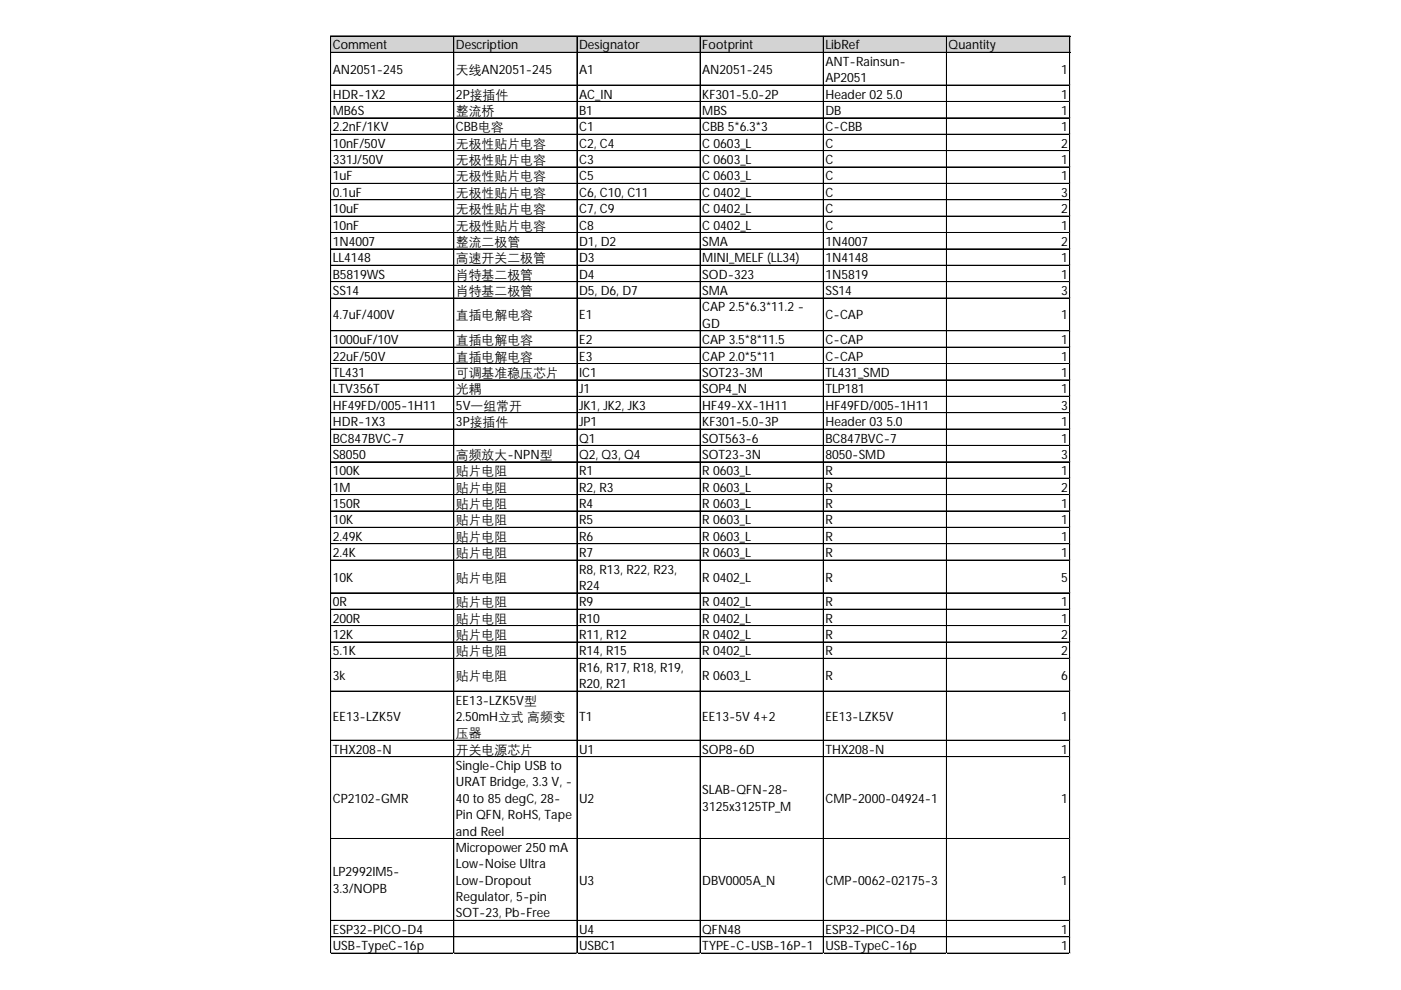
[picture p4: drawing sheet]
<svg xmlns="http://www.w3.org/2000/svg" width="297mm" height="210mm" viewBox="0 0 297 210" stroke-linecap="round" stroke-linejoin="round" font-family="sans-serif">
<defs><g id="words">
<g font-size="2.7">
<text x="70.6" y="10.5">Comment</text>
<text x="96.7" y="10.5">Description</text>
<text x="122.8" y="10.5">Designator</text>
<text x="148.9" y="10.5">Footprint</text>
<text x="175" y="10.5">LibRef</text>
<text x="201.1" y="10.5">Quantity</text>
<text x="70.6" y="15.6">AN2051-245</text>
<text x="96.7" y="15.6">天线AN2051-245</text>
<text x="122.8" y="15.6">A1</text>
<text x="148.9" y="15.6">AN2051-245</text>
<text x="175" y="14">ANT-Rainsun-</text>
<text x="175" y="17.4">AP2051</text>
<text x="225" y="15.6">1</text>
<text x="70.6" y="20.9">HDR-1X2</text>
<text x="96.7" y="20.9">2P接插件</text>
<text x="122.8" y="20.9">AC_IN</text>
<text x="148.9" y="20.9">KF301-5.0-2P</text>
<text x="175" y="20.9">Header 02 5.0</text>
<text x="225" y="20.9">1</text>
<text x="70.6" y="24.4">MB6S</text>
<text x="70.6" y="27.8">2.2nF/1KV</text>
<text x="96.7" y="24.4">整流桥</text>
<text x="96.7" y="27.8">CBB电容</text>
<text x="122.8" y="24.4">B1</text>
<text x="122.8" y="27.8">C1</text>
<text x="148.9" y="24.4">MBS</text>
<text x="148.9" y="27.8">CBB 5*6.3*3</text>
<text x="175" y="24.4">DB</text>
<text x="175" y="27.8">C-CBB</text>
<text x="225" y="24.4">1</text>
<text x="225" y="27.8">1</text>
<text x="70.6" y="31.3">10nF/50V</text>
<text x="70.6" y="34.8">331J/50V</text>
<text x="96.7" y="31.3">无极性贴片电容</text>
<text x="96.7" y="34.8">无极性贴片电容</text>
<text x="122.8" y="31.3">C2, C4</text>
<text x="122.8" y="34.8">C3</text>
<text x="148.9" y="31.3">C 0603_L</text>
<text x="148.9" y="34.8">C 0603_L</text>
<text x="175" y="31.3">C</text>
<text x="175" y="34.8">C</text>
<text x="225" y="31.3">2</text>
<text x="225" y="34.8">1</text>
<text x="70.6" y="38.3">1uF</text>
<text x="70.6" y="41.7">0.1uF</text>
<text x="96.7" y="38.3">无极性贴片电容</text>
<text x="96.7" y="41.7">无极性贴片电容</text>
<text x="122.8" y="38.3">C5</text>
<text x="122.8" y="41.7">C6, C10, C11</text>
<text x="148.9" y="38.3">C 0603_L</text>
<text x="148.9" y="41.7">C 0402_L</text>
<text x="175" y="38.3">C</text>
<text x="175" y="41.7">C</text>
<text x="225" y="38.3">1</text>
<text x="225" y="41.7">3</text>
<text x="70.6" y="45.2">10uF</text>
<text x="96.7" y="45.2">无极性贴片电容</text>
<text x="122.8" y="45.2">C7, C9</text>
<text x="148.9" y="45.2">C 0402_L</text>
<text x="175" y="45.2">C</text>
<text x="225" y="45.2">2</text>
<text x="70.6" y="48.7">10nF</text>
<text x="70.6" y="52.2">1N4007</text>
<text x="96.7" y="48.7">无极性贴片电容</text>
<text x="96.7" y="52.2">整流二极管</text>
<text x="122.8" y="48.7">C8</text>
<text x="122.8" y="52.2">D1, D2</text>
<text x="148.9" y="48.7">C 0402_L</text>
<text x="148.9" y="52.2">SMA</text>
<text x="175" y="48.7">C</text>
<text x="175" y="52.2">1N4007</text>
<text x="225" y="48.7">1</text>
<text x="225" y="52.2">2</text>
<text x="70.6" y="55.6">LL4148</text>
<text x="70.6" y="59.1">B5819WS</text>
<text x="96.7" y="55.6">高速开关二极管</text>
<text x="96.7" y="59.1">肖特基二极管</text>
<text x="122.8" y="55.6">D3</text>
<text x="122.8" y="59.1">D4</text>
<text x="148.9" y="55.6">MINI_MELF (LL34)</text>
<text x="148.9" y="59.1">SOD-323</text>
<text x="175" y="55.6">1N4148</text>
<text x="175" y="59.1">1N5819</text>
<text x="225" y="55.6">1</text>
<text x="225" y="59.1">1</text>
<text x="70.6" y="62.6">SS14</text>
<text x="96.7" y="62.6">肖特基二极管</text>
<text x="122.8" y="62.6">D5, D6, D7</text>
<text x="148.9" y="62.6">SMA</text>
<text x="175" y="62.6">SS14</text>
<text x="225" y="62.6">3</text>
<text x="70.6" y="67.7">4.7uF/400V</text>
<text x="96.7" y="67.7">直插电解电容</text>
<text x="122.8" y="67.7">E1</text>
<text x="148.9" y="66">CAP 2.5*6.3*11.2 -</text>
<text x="148.9" y="69.5">GD</text>
<text x="175" y="67.7">C-CAP</text>
<text x="225" y="67.7">1</text>
<text x="70.6" y="73">1000uF/10V</text>
<text x="70.6" y="76.5">22uF/50V</text>
<text x="96.7" y="73">直插电解电容</text>
<text x="96.7" y="76.5">直插电解电容</text>
<text x="122.8" y="73">E2</text>
<text x="122.8" y="76.5">E3</text>
<text x="148.9" y="73">CAP 3.5*8*11.5</text>
<text x="148.9" y="76.5">CAP 2.0*5*11</text>
<text x="175" y="73">C-CAP</text>
<text x="175" y="76.5">C-CAP</text>
<text x="225" y="73">1</text>
<text x="225" y="76.5">1</text>
<text x="70.6" y="79.9">TL431</text>
<text x="70.6" y="83.4">LTV356T</text>
<text x="96.7" y="79.9">可调基准稳压芯片</text>
<text x="96.7" y="83.4">光耦</text>
<text x="122.8" y="79.9">IC1</text>
<text x="122.8" y="83.4">J1</text>
<text x="148.9" y="79.9">SOT23-3M</text>
<text x="148.9" y="83.4">SOP4_N</text>
<text x="175" y="79.9">TL431_SMD</text>
<text x="175" y="83.4">TLP181</text>
<text x="225" y="79.9">1</text>
<text x="225" y="83.4">1</text>
<text x="70.6" y="86.9">HF49FD/005-1H11</text>
<text x="96.7" y="86.9">5V一组常开</text>
<text x="122.8" y="86.9">JK1, JK2, JK3</text>
<text x="148.9" y="86.9">HF49-XX-1H11</text>
<text x="175" y="86.9">HF49FD/005-1H11</text>
<text x="225" y="86.9">3</text>
<text x="70.6" y="90.4">HDR-1X3</text>
<text x="70.6" y="93.8">BC847BVC-7</text>
<text x="96.7" y="90.4">3P接插件</text>
<text x="122.8" y="90.4">JP1</text>
<text x="122.8" y="93.8">Q1</text>
<text x="148.9" y="90.4">KF301-5.0-3P</text>
<text x="148.9" y="93.8">SOT563-6</text>
<text x="175" y="90.4">Header 03 5.0</text>
<text x="175" y="93.8">BC847BVC-7</text>
<text x="225" y="90.4">1</text>
<text x="225" y="93.8">1</text>
<text x="70.6" y="97.3">S8050</text>
<text x="70.6" y="100.8">100K</text>
<text x="96.7" y="97.3">高频放大-NPN型</text>
<text x="96.7" y="100.8">贴片电阻</text>
<text x="122.8" y="97.3">Q2, Q3, Q4</text>
<text x="122.8" y="100.8">R1</text>
<text x="148.9" y="97.3">SOT23-3N</text>
<text x="148.9" y="100.8">R 0603_L</text>
<text x="175" y="97.3">8050-SMD</text>
<text x="175" y="100.8">R</text>
<text x="225" y="97.3">3</text>
<text x="225" y="100.8">1</text>
<text x="70.6" y="104.2">1M</text>
<text x="70.6" y="107.7">150R</text>
<text x="96.7" y="104.2">贴片电阻</text>
<text x="96.7" y="107.7">贴片电阻</text>
<text x="122.8" y="104.2">R2, R3</text>
<text x="122.8" y="107.7">R4</text>
<text x="148.9" y="104.2">R 0603_L</text>
<text x="148.9" y="107.7">R 0603_L</text>
<text x="175" y="104.2">R</text>
<text x="175" y="107.7">R</text>
<text x="225" y="104.2">2</text>
<text x="225" y="107.7">1</text>
<text x="70.6" y="111.2">10K</text>
<text x="96.7" y="111.2">贴片电阻</text>
<text x="122.8" y="111.2">R5</text>
<text x="148.9" y="111.2">R 0603_L</text>
<text x="175" y="111.2">R</text>
<text x="225" y="111.2">1</text>
<text x="70.6" y="114.7">2.49K</text>
<text x="70.6" y="118.1">2.4K</text>
<text x="96.7" y="114.7">贴片电阻</text>
<text x="96.7" y="118.1">贴片电阻</text>
<text x="122.8" y="114.7">R6</text>
<text x="122.8" y="118.1">R7</text>
<text x="148.9" y="114.7">R 0603_L</text>
<text x="148.9" y="118.1">R 0603_L</text>
<text x="175" y="114.7">R</text>
<text x="175" y="118.1">R</text>
<text x="225" y="114.7">1</text>
<text x="225" y="118.1">1</text>
<text x="70.6" y="123.3">10K</text>
<text x="96.7" y="123.3">贴片电阻</text>
<text x="122.8" y="121.6">R8, R13, R22, R23,</text>
<text x="122.8" y="125.1">R24</text>
<text x="148.9" y="123.3">R 0402_L</text>
<text x="175" y="123.3">R</text>
<text x="225" y="123.3">5</text>
<text x="70.6" y="128.6">0R</text>
<text x="96.7" y="128.6">贴片电阻</text>
<text x="122.8" y="128.6">R9</text>
<text x="148.9" y="128.6">R 0402_L</text>
<text x="175" y="128.6">R</text>
<text x="225" y="128.6">1</text>
<text x="70.6" y="132">200R</text>
<text x="70.6" y="135.5">12K</text>
<text x="96.7" y="132">贴片电阻</text>
<text x="96.7" y="135.5">贴片电阻</text>
<text x="122.8" y="132">R10</text>
<text x="122.8" y="135.5">R11, R12</text>
<text x="148.9" y="132">R 0402_L</text>
<text x="148.9" y="135.5">R 0402_L</text>
<text x="175" y="132">R</text>
<text x="175" y="135.5">R</text>
<text x="225" y="132">1</text>
<text x="225" y="135.5">2</text>
<text x="70.6" y="139">5.1K</text>
<text x="96.7" y="139">贴片电阻</text>
<text x="122.8" y="139">R14, R15</text>
<text x="122.8" y="142.4">R16, R17, R18, R19,</text>
<text x="148.9" y="139">R 0402_L</text>
<text x="175" y="139">R</text>
<text x="225" y="139">2</text>
<text x="70.6" y="144.1">3k</text>
<text x="96.7" y="144.1">贴片电阻</text>
<text x="96.7" y="149.4">EE13-LZK5V型</text>
<text x="122.8" y="145.9">R20, R21</text>
<text x="148.9" y="144.1">R 0603_L</text>
<text x="175" y="144.1">R</text>
<text x="225" y="144.1">6</text>
<text x="70.6" y="152.9">EE13-LZK5V</text>
<text x="96.7" y="152.9">2.50mH立式 高频变</text>
<text x="122.8" y="152.9">T1</text>
<text x="148.9" y="152.9">EE13-5V 4+2</text>
<text x="175" y="152.9">EE13-LZK5V</text>
<text x="225" y="152.9">1</text>
<text x="70.6" y="159.8">THX208-N</text>
<text x="96.7" y="156.3">压器</text>
<text x="96.7" y="159.8">开关电源芯片</text>
<text x="122.8" y="159.8">U1</text>
<text x="148.9" y="159.8">SOP8-6D</text>
<text x="175" y="159.8">THX208-N</text>
<text x="225" y="159.8">1</text>
<text x="96.7" y="163.3">Single-Chip USB to</text>
<text x="96.7" y="166.7">URAT Bridge, 3.3 V, -</text>
<text x="70.6" y="170.2">CP2102-GMR</text>
<text x="96.7" y="170.2">40 to 85 degC, 28-</text>
<text x="96.7" y="173.7">Pin QFN, RoHS, Tape</text>
<text x="122.8" y="170.2">U2</text>
<text x="148.9" y="168.4">SLAB-QFN-28-</text>
<text x="148.9" y="171.9">3125x3125TP_M</text>
<text x="175" y="170.2">CMP-2000-04924-1</text>
<text x="225" y="170.2">1</text>
<text x="96.7" y="177.2">and Reel</text>
<text x="70.6" y="185.8">LP2992IM5-</text>
<text x="96.7" y="180.6">Micropower 250 mA</text>
<text x="96.7" y="184.1">Low-Noise Ultra</text>
<text x="70.6" y="189.3">3.3/NOPB</text>
<text x="96.7" y="187.6">Low-Dropout</text>
<text x="96.7" y="191.1">Regulator, 5-pin</text>
<text x="122.8" y="187.6">U3</text>
<text x="148.9" y="187.6">DBV0005A_N</text>
<text x="175" y="187.6">CMP-0062-02175-3</text>
<text x="225" y="187.6">1</text>
<text x="96.7" y="194.5">SOT-23, Pb-Free</text>
<text x="70.6" y="198">ESP32-PICO-D4</text>
<text x="70.6" y="201.5">USB-TypeC-16p</text>
<text x="122.8" y="198">U4</text>
<text x="122.8" y="201.5">USBC1</text>
<text x="148.9" y="198">QFN48</text>
<text x="148.9" y="201.5">TYPE-C-USB-16P-1</text>
<text x="175" y="198">ESP32-PICO-D4</text>
<text x="175" y="201.5">USB-TypeC-16p</text>
<text x="225" y="198">1</text>
<text x="225" y="201.5">1</text>
</g>
</g></defs>
<path d="M70.1 7.7h156.8v3.5h-156.8z" fill="#d3d3d3"/>
<g fill="none" stroke="#000" stroke-width=".21">
<path d="M70.1 7.6v194.6M70.2 7.6h156.7M70.2 7.7h156.7M70.2 11.1h156.7M70.2 18h156.7M70.2 18.1h156.7M96.2 7.7v194.5M96.3 7.7v194.5M122.3 7.7v194.5M122.4 7.7v194.5M148.4 7.7v194.5M148.5 7.7v194.5"/>
<path d="M174.5 7.7v194.5M174.6 7.7v194.5M200.7 7.7v194.5M226.8 7.7v194.5M70.2 21.5h156.7M70.2 21.6h156.7M70.2 25h156.7M70.2 28.5h156.7M70.2 31.9h156.7M70.2 32h156.7M70.2 35.4h156.7M70.2 38.9h156.7"/>
<path d="M70.2 42.3h156.7M70.2 42.4h156.7M70.2 45.8h156.7M70.2 45.9h156.7M70.2 49.3h156.7M70.2 52.8h156.7M70.2 56.2h156.7M70.2 56.3h156.7M70.2 59.7h156.7M70.2 59.8h156.7M70.2 63.2h156.7M70.2 70.1h156.7"/>
<path d="M70.2 70.2h156.7M70.2 73.6h156.7M70.2 77.1h156.7M70.2 80.5l156.7 .1M70.2 84h156.7M70.2 84.1h156.7M70.2 87.5h156.7M70.2 91h156.7M70.2 94.4h156.7M70.2 94.5h156.7M70.2 97.9h156.7M70.2 98h156.7"/>
<path d="M70.2 101.4h156.7M70.2 104.9h156.7M70.2 108.3h156.7M70.2 108.4h156.7M70.2 111.8h156.7M70.2 115.3h156.7M70.2 118.7h156.7M70.2 118.8h156.7M70.2 125.7h156.7M70.2 129.2h156.7M70.2 132.6h156.7M70.2 132.7h156.7"/>
<path d="M70.2 136.1h156.7M70.2 136.2h156.7M70.2 139.6h156.7M70.2 146.5h156.7M70.2 146.6h156.7M70.2 156.9h156.7M70.2 157h156.7M70.2 160.4h156.7M70.2 160.5h156.7M70.2 177.8h156.7M70.2 195.1l156.7 .1M70.2 198.6h156.7"/>
<path d="M70.2 198.7h156.7M70.2 202.1h156.7"/>
</g>
<path d="M70.1 202.2h.1" fill="none" stroke="#e0e0e0" stroke-width=".21"/>
<path d="M70.1 202.2h.1z" fill="#e0e0e0"/>
<path d="M96.2 202.2h.1" fill="none" stroke="#e0e0e0" stroke-width=".21"/>
<path d="M96.2 202.2h.1z" fill="#e0e0e0"/>
<path d="M122.3 202.2h.1" fill="none" stroke="#e0e0e0" stroke-width=".21"/>
<path d="M122.3 202.2h.1z" fill="#e0e0e0"/>
<path d="M148.4 202.2h.1" fill="none" stroke="#e0e0e0" stroke-width=".21"/>
<path d="M148.4 202.2h.1z" fill="#e0e0e0"/>
<path d="M174.5 202.2h.1" fill="none" stroke="#e0e0e0" stroke-width=".21"/>
<path d="M174.5 202.2h.1z" fill="#e0e0e0"/>
<path d="M200.7 202.2h.1" fill="none" stroke="#e0e0e0" stroke-width=".21"/>
<path d="M200.7 202.2h.1z" fill="#e0e0e0"/>
<path d="M226.8 202.2h.1" fill="none" stroke="#e0e0e0" stroke-width=".21"/>
<path d="M226.8 202.2h.1z" fill="#e0e0e0"/>
<path d="M226.9 18h.1" fill="none" stroke="#e0e0e0" stroke-width=".21"/>
<path d="M226.9 18v.1z" fill="#e0e0e0"/>
<path d="M226.9 21.5h.1" fill="none" stroke="#e0e0e0" stroke-width=".21"/>
<path d="M226.9 21.5v.1z" fill="#e0e0e0"/>
<path d="M226.9 25h.1" fill="none" stroke="#e0e0e0" stroke-width=".21"/>
<path d="M226.9 25v.1z" fill="#e0e0e0"/>
<path d="M226.9 28.5h.1" fill="none" stroke="#e0e0e0" stroke-width=".21"/>
<path d="M226.9 28.5v.1z" fill="#e0e0e0"/>
<path d="M226.9 31.9h.1" fill="none" stroke="#e0e0e0" stroke-width=".21"/>
<path d="M226.9 31.9v.1z" fill="#e0e0e0"/>
<path d="M226.9 35.4h.1" fill="none" stroke="#e0e0e0" stroke-width=".21"/>
<path d="M226.9 35.4v.1z" fill="#e0e0e0"/>
<path d="M226.9 38.9h.1" fill="none" stroke="#e0e0e0" stroke-width=".21"/>
<path d="M226.9 38.9v.1z" fill="#e0e0e0"/>
<path d="M226.9 42.3h.1" fill="none" stroke="#e0e0e0" stroke-width=".21"/>
<path d="M226.9 42.3v.1z" fill="#e0e0e0"/>
<path d="M226.9 45.8h.1" fill="none" stroke="#e0e0e0" stroke-width=".21"/>
<path d="M226.9 45.8v.1z" fill="#e0e0e0"/>
<path d="M226.9 49.3h.1" fill="none" stroke="#e0e0e0" stroke-width=".21"/>
<path d="M226.9 49.3v.1z" fill="#e0e0e0"/>
<path d="M226.9 52.8h.1" fill="none" stroke="#e0e0e0" stroke-width=".21"/>
<path d="M226.9 52.8v.1z" fill="#e0e0e0"/>
<path d="M226.9 56.2h.1" fill="none" stroke="#e0e0e0" stroke-width=".21"/>
<path d="M226.9 56.2v.1z" fill="#e0e0e0"/>
<path d="M226.9 59.7h.1" fill="none" stroke="#e0e0e0" stroke-width=".21"/>
<path d="M226.9 59.7v.1z" fill="#e0e0e0"/>
<path d="M226.9 63.2h.1" fill="none" stroke="#e0e0e0" stroke-width=".21"/>
<path d="M226.9 63.2v.1z" fill="#e0e0e0"/>
<path d="M226.9 70.1h.1" fill="none" stroke="#e0e0e0" stroke-width=".21"/>
<path d="M226.9 70.1v.1z" fill="#e0e0e0"/>
<path d="M226.9 73.6h.1" fill="none" stroke="#e0e0e0" stroke-width=".21"/>
<path d="M226.9 73.6v.1z" fill="#e0e0e0"/>
<path d="M226.9 77.1h.1" fill="none" stroke="#e0e0e0" stroke-width=".21"/>
<path d="M226.9 77.1v.1z" fill="#e0e0e0"/>
<path d="M226.9 80.5h.1" fill="none" stroke="#e0e0e0" stroke-width=".21"/>
<path d="M226.9 80.5v.1z" fill="#e0e0e0"/>
<path d="M226.9 84h.1" fill="none" stroke="#e0e0e0" stroke-width=".21"/>
<path d="M226.9 84v.1z" fill="#e0e0e0"/>
<path d="M226.9 87.5h.1" fill="none" stroke="#e0e0e0" stroke-width=".21"/>
<path d="M226.9 87.5v.1z" fill="#e0e0e0"/>
<path d="M226.9 91h.1" fill="none" stroke="#e0e0e0" stroke-width=".21"/>
<path d="M226.9 91v.1z" fill="#e0e0e0"/>
<path d="M226.9 94.4h.1" fill="none" stroke="#e0e0e0" stroke-width=".21"/>
<path d="M226.9 94.4v.1z" fill="#e0e0e0"/>
<path d="M226.9 97.9h.1" fill="none" stroke="#e0e0e0" stroke-width=".21"/>
<path d="M226.9 97.9v.1z" fill="#e0e0e0"/>
<path d="M226.9 101.4h.1" fill="none" stroke="#e0e0e0" stroke-width=".21"/>
<path d="M226.9 101.4v.1z" fill="#e0e0e0"/>
<path d="M226.9 104.9h.1" fill="none" stroke="#e0e0e0" stroke-width=".21"/>
<path d="M226.9 108.3h.1" fill="none" stroke="#e0e0e0" stroke-width=".21"/>
<path d="M226.9 108.3v.1z" fill="#e0e0e0"/>
<path d="M226.9 111.8h.1" fill="none" stroke="#e0e0e0" stroke-width=".21"/>
<path d="M226.9 111.8v.1z" fill="#e0e0e0"/>
<path d="M226.9 115.3h.1" fill="none" stroke="#e0e0e0" stroke-width=".21"/>
<path d="M226.9 115.3v.1z" fill="#e0e0e0"/>
<path d="M226.9 118.7h.1" fill="none" stroke="#e0e0e0" stroke-width=".21"/>
<path d="M226.9 118.7v.1z" fill="#e0e0e0"/>
<path d="M226.9 125.7h.1" fill="none" stroke="#e0e0e0" stroke-width=".21"/>
<path d="M226.9 125.7v.1z" fill="#e0e0e0"/>
<path d="M226.9 129.2h.1" fill="none" stroke="#e0e0e0" stroke-width=".21"/>
<path d="M226.9 129.2v.1z" fill="#e0e0e0"/>
<path d="M226.9 132.6h.1" fill="none" stroke="#e0e0e0" stroke-width=".21"/>
<path d="M226.9 132.6v.1z" fill="#e0e0e0"/>
<path d="M226.9 136.1h.1" fill="none" stroke="#e0e0e0" stroke-width=".21"/>
<path d="M226.9 136.1v.1z" fill="#e0e0e0"/>
<path d="M226.9 139.6h.1" fill="none" stroke="#e0e0e0" stroke-width=".21"/>
<path d="M226.9 139.6v.1z" fill="#e0e0e0"/>
<path d="M226.9 146.5h.1" fill="none" stroke="#e0e0e0" stroke-width=".21"/>
<path d="M226.9 146.5v.1z" fill="#e0e0e0"/>
<path d="M226.9 156.9h.1" fill="none" stroke="#e0e0e0" stroke-width=".21"/>
<path d="M226.9 156.9v.1z" fill="#e0e0e0"/>
<path d="M226.9 160.4h.1" fill="none" stroke="#e0e0e0" stroke-width=".21"/>
<path d="M226.9 160.4v.1z" fill="#e0e0e0"/>
<path d="M226.9 177.8h.1" fill="none" stroke="#e0e0e0" stroke-width=".21"/>
<path d="M226.9 177.8v.1z" fill="#e0e0e0"/>
<path d="M226.9 195.1h.1" fill="none" stroke="#e0e0e0" stroke-width=".21"/>
<path d="M226.9 195.1v.1z" fill="#e0e0e0"/>
<path d="M226.9 198.6h.1" fill="none" stroke="#e0e0e0" stroke-width=".21"/>
<path d="M226.9 198.6v.1z" fill="#e0e0e0"/>
<path d="M226.9 202.1h.1" fill="none" stroke="#e0e0e0" stroke-width=".21"/>
<path d="M226.9 202.1v.1z" fill="#e0e0e0"/>
<use href="#words"/>
</svg>
